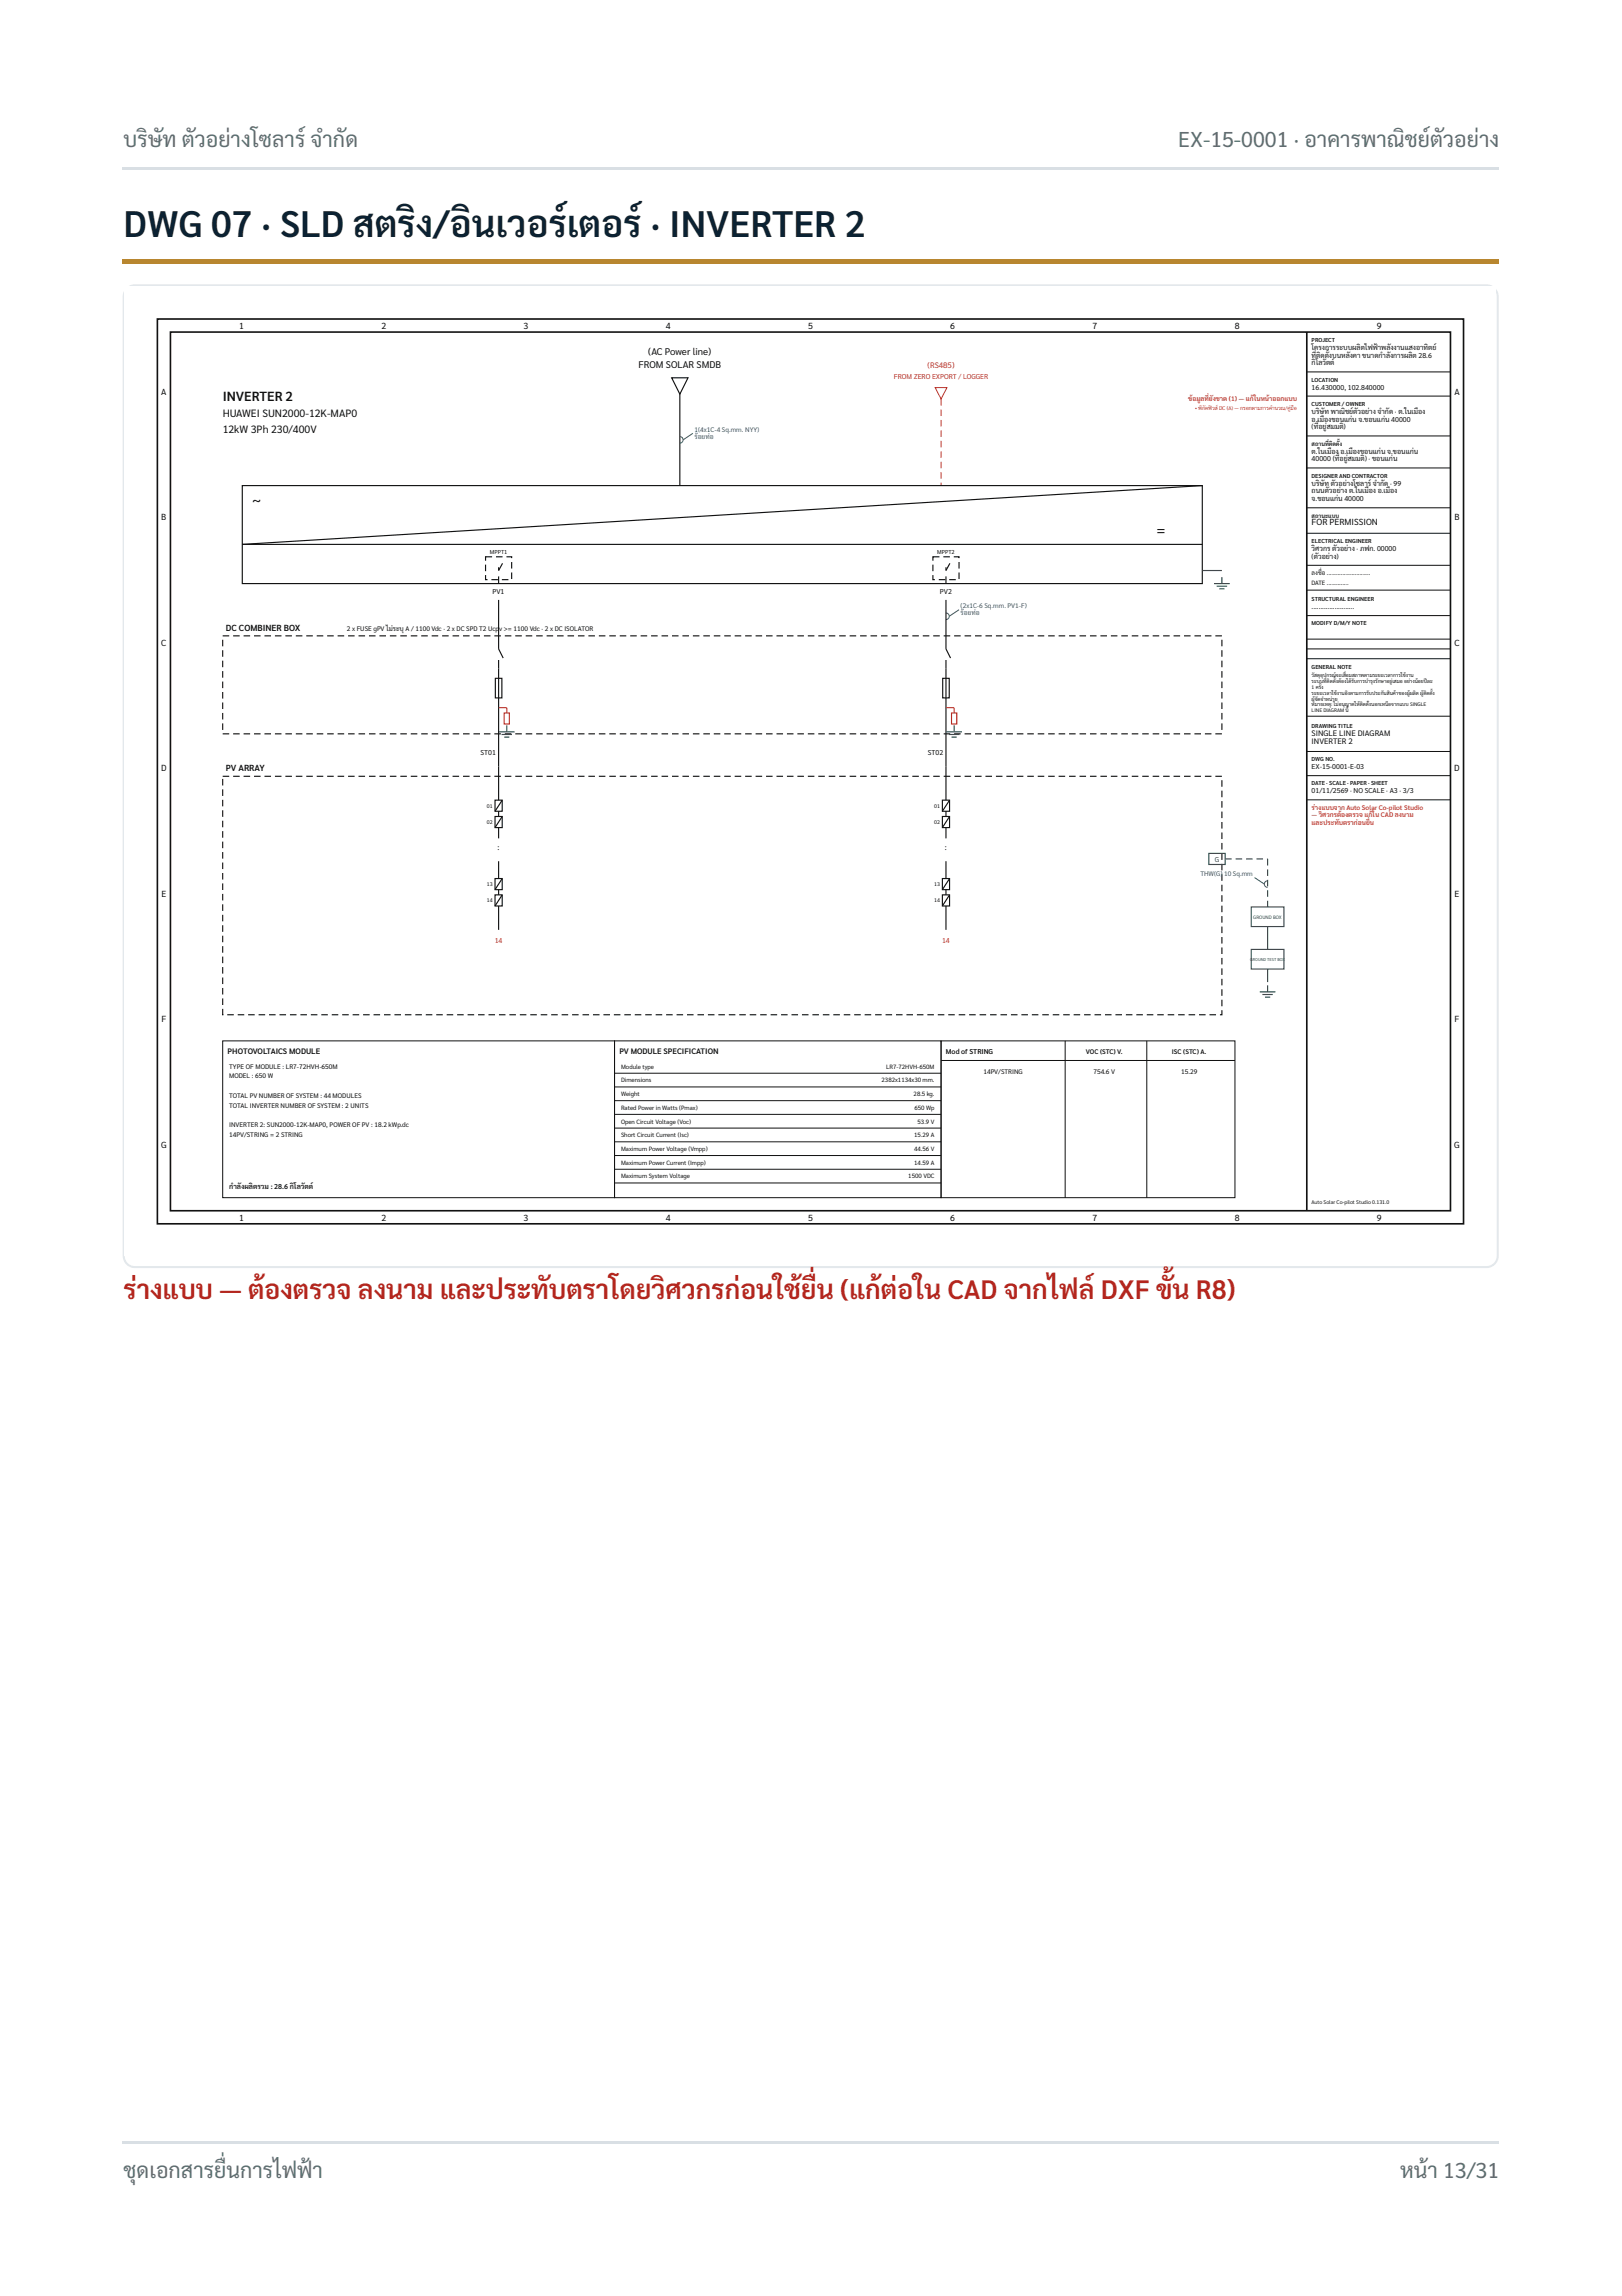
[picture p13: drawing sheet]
<svg xmlns="http://www.w3.org/2000/svg" width="210mm" height="297mm" viewBox="0 0 210 297" stroke-linecap="round" stroke-linejoin="round" font-family="sans-serif">
<defs><g id="words">
<g font-size="4.8" fill="#0b2233">
<text x="16" y="30.7">DWG 07 · SLD สตริ ง/อิ นเวอร์ เตอร์ · INVERTER 2</text>
<text x="53.9" y="30.7">ริ</text>
<text x="73.4" y="30.7">ร์</text>
</g>
<g font-size="3.4" fill="#b3261e">
<text x="16" y="168">ร่ างแบบ — ต้ องตรวจ ลงนาม และประทั บตราโดยวิ ศวกรก่ อนใช้ ยื่ น (แก้ ต่ อใน CAD จากไฟล์ DXF ขั้ น R8)</text>
<text x="17.7" y="168">ร่</text>
</g>
<g font-size="2.8" fill="#5a6b78">
<text x="16" y="19.1">บริ ษัริ ษัท ตั วอย่ างโซลาร์ จำ</text>
<text x="29.8" y="19.1">ย่</text>
<text x="43.1" y="19.1">กั ด</text>
<text x="152.5" y="19.1">EX-15-0001 · อาคารพาณิ ชย์ ตั วอย่ าง</text>
<text x="191.4" y="19.1">ย่</text>
<text x="16" y="281.8">ชุ ดเอกสารยื่ นการไฟฟ้ า</text>
<text x="181.2" y="281.8">หน้ า 13/31</text>
<text x="184.7" y="281.8">น้</text>
</g>
<g font-size="1.9" fill="#111">
<text x="32.6" y="65.3">~</text>
<text x="149.7" y="69.2">=</text>
</g>
<text font-size="1.7" fill="#111" x="28.8" y="51.8">INVERTER 2</text>
<g font-size="1.4" fill="#111">
<text x="28.8" y="53.9">HUAWEI SUN2000-12K-MAP0</text>
<text x="28.8" y="56.1">12kW 3Ph 230/400V</text>
</g>
<g font-size="1.3" fill="#111">
<text x="82.6" y="47.6">FROM SOLAR SMDB</text>
<text x="83.9" y="45.9">(AC Power line)</text>
</g>
<g font-size="1.1" fill="#111">
<text x="30.9" y="42.5">1</text>
<text x="49.3" y="42.5">2</text>
<text x="67.8" y="42.5">3</text>
<text x="86.2" y="42.5">4</text>
<text x="104.6" y="42.5">5</text>
<text x="123" y="42.5">6</text>
<text x="141.4" y="42.5">7</text>
<text x="159.8" y="42.5">8</text>
<text x="178.2" y="42.5">9</text>
<text x="20.9" y="51.1">A</text>
<text x="188.2" y="51.1">A</text>
<text x="20.9" y="67.3">B</text>
<text x="169.7" y="68">FOR PERMISSION</text>
<text x="188.2" y="67.3">B</text>
<text x="20.9" y="83.6">C</text>
<text x="29.2" y="81.6">DC COMBINER BOX</text>
<text x="188.2" y="83.6">C</text>
<text x="20.9" y="99.8">D</text>
<text x="29.2" y="99.8">PV ARRAY</text>
<text x="188.2" y="99.8">D</text>
<text x="20.9" y="116">E</text>
<text x="188.2" y="116">E</text>
<text x="20.9" y="132.3">F</text>
<text x="188.2" y="132.3">F</text>
<text x="20.8" y="148.5">G</text>
<text x="188.2" y="148.5">G</text>
<text x="30.9" y="157.9">1</text>
<text x="49.3" y="157.9">2</text>
<text x="67.8" y="157.9">3</text>
<text x="86.2" y="157.9">4</text>
<text x="104.6" y="157.9">5</text>
<text x="123" y="157.9">6</text>
<text x="141.4" y="157.9">7</text>
<text x="159.8" y="157.9">8</text>
<text x="178.2" y="157.9">9</text>
</g>
<text font-size="1" fill="#c0392b" x="120" y="47.6">(RS485)</text>
<g font-size="1" fill="#111">
<text x="169.7" y="95.2">SINGLE LINE DIAGRAM</text>
<text x="169.7" y="96.3">INVERTER 2</text>
<text x="64.4" y="109.9">:</text>
<text x="122.3" y="109.9">:</text>
<text x="29.4" y="136.3">PHOTOVOLTAICS MODULE</text>
<text x="80.2" y="136.3">PV MODULE SPECIFICATION</text>
</g>
<g font-size=".9" fill="#111">
<text x="169.7" y="45.2">โครงการระบบผลิ ตไฟฟ้ าพลั งงานแสงอาทิ ตย์</text>
<text x="169.7" y="46.3">ที่ ติ ดตั้ งบนหลั งคา ขนาดกำ</text>
<text x="169.7" y="47.3">กิ โลวั ตต์</text>
<text x="179.4" y="46.3">ลั งการผลิ ต 28.6</text>
<text x="169.7" y="50.4">16.430000, 102.840000</text>
<text x="169.7" y="53.5">บริ ษั ท พาณิ ชย์ ตั วอย่ าง จำ</text>
<text x="177.2" y="53.5">ย่</text>
<text x="179.2" y="53.5">กั ด · ต.ในเมื อง</text>
<text x="169.7" y="54.5">อ.เมื องขอนแก่ น จ.ขอนแก่ น 40000</text>
<text x="169.7" y="55.5">(ที่ อยู่ สมมติ )</text>
<text x="169.7" y="58.7">ต.ในเมื อง อ.เมื องขอนแก่ น จ.ขอนแก่ น</text>
<text x="169.7" y="59.7">40000 (ที่ อยู่ สมมติ ) · ขอนแก่ น</text>
<text x="171.7" y="55.5">ยู่</text>
<text x="174.4" y="59.7">ยู่</text>
<text x="169.7" y="62.8">บริ ษั ท ตั วอย่ างโซลาร์ จำ</text>
<text x="169.7" y="63.8">ถนนตั วอย่ าง ต.ในเมื อง อ.เมื อง</text>
<text x="169.7" y="64.8">จ.ขอนแก่ น 40000</text>
<text x="173.5" y="63.8">ย่</text>
<text x="174.3" y="62.8">ย่</text>
<text x="178.6" y="62.8">กั ด · 99</text>
<text x="169.7" y="71.3">วิ ศวกร ตั วอย่ าง · ภฟก. 00000</text>
<text x="174.5" y="71.3">ย่</text>
<text x="63.7" y="76.8">PV1</text>
<text x="121.6" y="76.8">PV2</text>
<text x="169.7" y="72.3">(ตั วอย่ าง)</text>
<text x="172.1" y="72.3">ย่</text>
<text x="44.9" y="81.6">2 x FUSE gPV ไม่ ระบุ A / 1100 Vdc · 2 x DC SPD T2 Ucp</text>
<text x="50.8" y="81.6">ม่</text>
<text x="64.6" y="81.6">v &gt;= 1100 Vdc · 2 x DC ISOLATOR</text>
<text x="169.7" y="78.8">........................</text>
<text x="62.2" y="97.7">ST01</text>
<text x="120.1" y="97.7">ST02</text>
<text x="169.7" y="99.5">EX-15-0001-E-03</text>
<text x="169.7" y="102.6">01/11/2569 · NO SCALE · A3 · 3/3</text>
<text x="122.4" y="136.3">Mod of STRING</text>
<text x="140.5" y="136.3">VOC (STC) V.</text>
<text x="151.6" y="136.3">ISC (STC) A.</text>
<text x="29.7" y="138.2">TYPE OF MODULE : LR7-72HVH-650M</text>
<text x="29.7" y="139.5">MODEL : 650 W</text>
<text x="29.7" y="142">TOTAL PV NUMBER OF SYSTEM : 44 MODULES</text>
<text x="29.7" y="143.3">TOTAL INVERTER NUMBER OF SYSTEM : 2 UNITS</text>
<text x="127.3" y="138.9">14PV/STRING</text>
<text x="141.5" y="138.9">754.6 V</text>
<text x="152.8" y="138.9">15.29</text>
<text x="29.7" y="145.8">INVERTER 2: SUN2000-12K-MAP0, POWER OF PV : 18.2 kWp.dc</text>
<text x="29.7" y="147.1">14PV/STRING = 2 STRING</text>
<text x="29.7" y="153.9">กำ</text>
<text x="30.7" y="153.9">ลั งผลิ ตรวม : 28.6 กิ โลวั ตต์</text>
</g>
<g font-size=".9" fill="#c0392b">
<text x="115.7" y="49.1">FROM ZERO EXPORT / LOGGER</text>
<text x="153.8" y="51.8">ข้ อมู ลที่ ยัที่ งขาด (1) — แก้ ในหน้ าออกแบบ</text>
<text x="156.9" y="51.8">ยั</text>
<text x="169.7" y="104.7">ร่ างแบบจาก Auto Solar Co-pilot Studio</text>
<text x="169.7" y="105.7">— วิ ศวกรต้ องตรวจ แก้ ใน CAD ลงนาม</text>
<text x="169.7" y="106.7">และประทั บตราก่ อนยื่ น</text>
<text x="170.2" y="104.7">ร่</text>
<text x="64" y="122">14</text>
<text x="121.9" y="122">14</text>
</g>
<g font-size=".9" fill="#1f4e8c">
<text x="89.9" y="55.9">1(4x1C-4 Sq.mm. NYY)</text>
<text x="89.9" y="56.7">ร้ อยท่ อ</text>
<text x="90.3" y="56.7">ร้</text>
<text x="124.3" y="78.7">(2x1C-6 Sq.mm. PV1-F)</text>
<text x="124.3" y="79.5">ร้ อยท่ อ</text>
<text x="124.7" y="79.5">ร้</text>
<text x="155.3" y="113.3">THW(G) 10 Sq.mm</text>
</g>
<text font-size=".9" fill="#1e7b34" x="157.2" y="111.5">G</text>
<g font-size=".8" fill="#111">
<text x="169.7" y="74.4">ลงชื่ อ ............................</text>
<text x="169.7" y="75.7">DATE ..............</text>
<text x="80.4" y="138.2">Module type</text>
<text x="80.4" y="140">Dimensions</text>
<text x="80.4" y="141.8">Weight</text>
<text x="80.4" y="143.6">Rated Power in Watts (Pmax)</text>
<text x="114.1" y="140">2382x1134x30 mm.</text>
<text x="114.7" y="138.2">LR7-72HVH-650M</text>
<text x="118.2" y="141.8">28.5 kg.</text>
<text x="118.3" y="143.6">650 Wp</text>
<text x="80.4" y="145.3">Open Circuit Voltage (Voc)</text>
<text x="80.4" y="147.1">Short Circuit Current (Isc)</text>
<text x="80.4" y="148.9">Maximum Power Voltage (Vmpp)</text>
<text x="118.3" y="148.9">44.56 V</text>
<text x="118.3" y="147.1">15.29 A</text>
<text x="118.7" y="145.3">53.9 V</text>
<text x="80.4" y="150.7">Maximum Power Current (Impp)</text>
<text x="80.4" y="152.4">Maximum System Voltage</text>
<text x="117.5" y="152.4">1500 VDC</text>
<text x="118.3" y="150.7">14.59 A</text>
</g>
<g font-size=".7" fill="#111">
<text x="169.7" y="44.2">PROJECT</text>
<text x="169.7" y="49.4">LOCATION</text>
<text x="169.7" y="52.5">CUSTOMER / OWNER</text>
<text x="169.7" y="57.7">สถานที่ ติที่ ติดตั้ ง</text>
<text x="169.7" y="61.8">DESIGNER AND CONTRACTOR</text>
<text x="63.4" y="71.6">MPPT1</text>
<text x="121.3" y="71.6">MPPT2</text>
<text x="169.7" y="67">สถานะแบบ</text>
<text x="169.7" y="70.3">ELECTRICAL ENGINEER</text>
<text x="169.7" y="77.8">STRUCTURAL ENGINEER</text>
<text x="169.7" y="80.9">MODIFY D/M/Y NOTE</text>
<text x="169.7" y="86.5">GENERAL NOTE</text>
<text x="169.7" y="87.6">วั สดุ อุ ปกรณ์ จะเสื่ อมสภาพตามระยะเวลาการใช้ งาน</text>
<text x="169.7" y="88.3">ระบบที่ ติ ดตั้ งต้ องได้ รั บการบำ</text>
<text x="169.7" y="89.1">1 ครั้ ง</text>
<text x="169.7" y="89.9">ระยะเวลาใช้ งานอิ งตามการรั บประกั นสิ นค้ าของผู้ ผลิ ต ผู้ ติ ดตั้ ง</text>
<text x="177.4" y="88.3">รุ งรั กษาอยู่ เยู่ สมอ อย่ างน้ อยปี ละ</text>
<text x="182.5" y="88.3">ย่</text>
<text x="169.7" y="90.6">ผู้ จั ดจำ</text>
<text x="169.7" y="91.4">หมายเหตุ : ไม่ อนุ ญาตให้ ติ ดตั้ งนอกเหนื อจากแบบ SINGLE</text>
<text x="169.7" y="92.1">LINE DIAGRAM นี้</text>
<text x="169.7" y="94.2">DRAWING TITLE</text>
<text x="171.6" y="90.6">หน่ าย</text>
<text x="172.4" y="90.6">น่</text>
<text x="173.2" y="91.4">ม่</text>
<text x="169.7" y="98.5">DWG NO.</text>
<text x="169.7" y="101.6">DATE · SCALE · PAPER · SHEET</text>
<text x="63" y="104.5">01</text>
<text x="63" y="106.6">02</text>
<text x="120.9" y="104.5">01</text>
<text x="120.9" y="106.6">02</text>
<text x="63" y="114.6">13</text>
<text x="63" y="116.7">14</text>
<text x="120.9" y="114.6">13</text>
<text x="120.9" y="116.7">14</text>
<text x="169.7" y="155.8">Auto Solar Co-pilot Studio 0.131.0</text>
</g>
<g font-size=".7" fill="#c0392b">
<text x="154.6" y="53.1">• พิ กั ดฟิ วส์ DC (A) — กรอกตามการคำ</text>
<text x="165" y="53.1">นวณ/คู่ มื อ</text>
</g>
<text font-size=".6" fill="#1e7b34" x="162.2" y="118.8">GROUND BOX</text>
<text font-size=".5" fill="#1e7b34" x="161.8" y="124.3">GROUND TEST BOX</text>
</g></defs>
<path d="M15.9 21.8h178" fill="none" stroke="#d9dfe4" stroke-width=".26"/>
<path d="M15.9 33.6h178v.5h-178z" fill="#b8862f"/>
<path d="M16.4 37.3a1.45 1.45 0 0 1 1.1-.4h174.9a1.45 1.45 0 0 1 1.4 1.5v124.1a1.46 1.46 0 0 1-1.4 1.4h-174.9a1.46 1.46 0 0 1-1.5-1.4v-124.1a1.45 1.45 0 0 1 .4-1.1z" fill="none" stroke="#e3e8ec" stroke-width=".26"/>
<path d="M16.1 37h177.5v125.5h-177.5z" fill="#fff"/>
<path d="M20.4 41.3h169v117h-169zM22.1 43h165.6v113.6h-165.6zM169.1 43v113.6" fill="none" stroke="#111" stroke-width=".21"/>
<path d="M86.9 48.9h2.1l-1 2.1zM88 51v11.8" fill="none" stroke="#111" stroke-width=".15"/>
<path d="M88 56.5a.42 .42 0 0 1 .4 .4 .42 .42 0 0 1-.4 .4M89.7 56.1l-1.3 .8" fill="none" stroke="#1f4e8c" stroke-width=".13"/>
<path d="M121 50.1h1.5l-.7 1.5z" fill="none" stroke="#c0392b" stroke-width=".13"/>
<path d="M121.7 51.6h.1v.9h-.1zM121.7 53h.1v.8h-.1zM121.7 54.3h.1v.9h-.1zM121.7 55.7h.1v.8h-.1zM121.7 57h.1v.9h-.1zM121.7 58.4h.1v.8h-.1zM121.7 59.7h.1v.9h-.1zM121.7 61.1h.1v.8h-.1zM121.7 62.4h.1v.4h-.1z" fill="#c0392b"/>
<path d="M31.4 62.8h124.2v12.7h-124.2zM155.6 62.8l-124.2 7.6h124.2" fill="none" stroke="#111" stroke-width=".15"/>
<path d="M155.6 73.8h2.5M157.1 75.5h2M157.4 75.8h1.4M157.8 76.2h.7M158.1 74.6v.9" fill="none" stroke="#1e7b34" stroke-width=".15"/>
<g fill="#111">
<path d="M64.2 72h.8v.1h-.8zM65.5 72h.8v.2h-.2v-.2h.1v.1h-.7zM66.1 72.7h.2v.8h-.2zM66.1 74.1h.2v.8h-.2zM64.9 74.9h.9v.2h-.9zM63.6 74.9h.8v.2h-.8zM62.8 74.4h.1v.6h-.1v-.1h.3v.2h-.3zM62.8 73h.1v.9h-.1zM62.8 72h.9v.1h-.9v-.1h.1v.5h-.1z"/>
<path d="M122.1 72h.8v.1h-.8zM123.4 72h.8v.2h-.2v-.2h.1v.1h-.7zM124 72.7h.2v.8h-.2zM124 74.1h.2v.8h-.2zM122.8 74.9h.9v.2h-.9zM121.5 74.9h.8v.2h-.8zM120.6 74.4h.2v.6h-.1v-.1h.3v.2h-.4zM120.6 73h.2v.9h-.2zM120.6 72h1v.1h-.9v-.1h.1v.5h-.2z"/>
</g>
<path d="M64.5 74.6v.9M65 72.9l-.5 .9v-.4M122.4 74.6v.9M122.9 72.9l-.5 .9v-.4" fill="none" stroke="#111" stroke-width=".15"/>
<path d="M30.2 82.2h.8v.1h-.8zM31.5 82.2h.9v.1h-.9zM32.9 82.2h.8v.1h-.8zM34.2 82.2h.9v.1h-.9zM35.6 82.2h.8v.1h-.8zM36.9 82.2h.9v.1h-.9zM38.3 82.2h.8v.1h-.8zM39.6 82.2h.9v.1h-.9zM41 82.2h.8v.1h-.8zM42.3 82.2h.9v.1h-.9zM43.7 82.2h.8v.1h-.8zM45 82.2h.9v.1h-.9zM46.4 82.2h.8v.1h-.8zM47.7 82.2h.9v.1h-.9zM49.1 82.2h.8v.1h-.8zM50.5 82.2h.8v.1h-.8zM51.8 82.2h.8v.1h-.8zM53.2 82.2h.8v.1h-.8zM54.5 82.2h.9v.1h-.9zM55.9 82.2h.8v.1h-.8zM57.2 82.2h.9v.1h-.9zM58.6 82.2h.8v.1h-.8zM59.9 82.2h.9v.1h-.9zM61.3 82.2h.8v.1h-.8zM62.6 82.2h.9v.1h-.9zM64 82.2h.8v.1h-.8zM65.3 82.2h.9v.1h-.9zM66.7 82.2h.8v.1h-.8zM68 82.2h.9v.1h-.9zM69.4 82.2h.8v.1h-.8zM70.7 82.2h.9v.1h-.9zM72.1 82.2h.8v.1h-.8zM73.4 82.2h.9v.1h-.9zM74.8 82.2h.8v.1h-.8zM76.1 82.2h.9v.1h-.9zM77.5 82.2h.8v.1h-.8zM78.8 82.2h.9v.1h-.9zM80.2 82.2h.8v.1h-.8zM81.5 82.2h.9v.1h-.9zM82.9 82.2h.8v.1h-.8zM84.3 82.2h.8v.1h-.8zM85.6 82.2h.9v.1h-.9zM87 82.2h.8v.1h-.8zM88.3 82.2h.9v.1h-.9zM89.7 82.2h.8v.1h-.8zM91 82.2h.9v.1h-.9zM92.4 82.2h.8v.1h-.8zM93.7 82.2h.9v.1h-.9zM95.1 82.2h.8v.1h-.8zM96.4 82.2h.9v.1h-.9zM97.8 82.2h.8v.1h-.8zM99.1 82.2h.9v.1h-.9zM100.5 82.2h.8v.1h-.8zM101.8 82.2h.9v.1h-.9zM103.2 82.2h.8v.1h-.8zM104.5 82.2h.9v.1h-.9zM105.9 82.2h.8v.1h-.8zM107.2 82.2h.9v.1h-.9zM108.6 82.2h.8v.1h-.8zM109.9 82.2h.9v.1h-.9zM111.3 82.2h.8v.1h-.8zM112.6 82.2h.9v.1h-.9zM114 82.2h.8v.1h-.8zM115.4 82.2h.8v.1h-.8zM116.7 82.2h.9v.1h-.9zM118.1 82.2h.8v.1h-.8zM119.4 82.2h.9v.1h-.9zM120.8 82.2h.8v.1h-.8zM122.1 82.2h.9v.1h-.9zM123.5 82.2h.8v.1h-.8zM124.8 82.2h.9v.1h-.9zM126.2 82.2h.8v.1h-.8zM127.5 82.2h.9v.1h-.9zM128.9 82.2h.8v.1h-.8zM130.2 82.2h.9v.1h-.9zM131.6 82.2h.8v.1h-.8zM132.9 82.2h.9v.1h-.9zM134.3 82.2h.8v.1h-.8zM135.6 82.2h.9v.1h-.9zM137 82.2h.8v.1h-.8zM138.3 82.2h.9v.1h-.9zM139.7 82.2h.8v.1h-.8zM141 82.2h.9v.1h-.9zM142.4 82.2h.8v.1h-.8zM143.7 82.2h.9v.1h-.9zM145.1 82.2h.8v.1h-.8zM146.5 82.2h.8v.1h-.8zM147.8 82.2h.8v.1h-.8zM149.2 82.2h.8v.1h-.8zM150.5 82.2h.9v.1h-.9zM151.9 82.2h.8v.1h-.8zM153.2 82.2h.9v.1h-.9zM154.6 82.2h.8v.1h-.8zM155.9 82.2h.9v.1h-.9zM157.3 82.2h.8v.1h-.8zM158 82.8h.2v.8h-.2zM158 84.1h.2v.9h-.2zM158 85.5h.2v.8h-.2zM158 86.8h.2v.9h-.2zM158 88.2h.2v.8h-.2zM158 89.5h.2v.9h-.2zM158 90.9h.2v.8h-.2zM158 92.2h.2v.9h-.2zM158 93.6h.2v.8h-.2zM157.3 94.9h.8v.1h-.8zM155.9 94.9h.9v.1h-.9zM154.6 94.9h.8v.1h-.8zM153.2 94.9h.9v.1h-.9zM151.9 94.9h.8v.1h-.8zM150.5 94.9h.9v.1h-.9zM149.2 94.9h.8v.1h-.8zM147.8 94.9h.8v.1h-.8zM146.5 94.9h.8v.1h-.8zM145.1 94.9h.8v.1h-.8zM143.7 94.9h.9v.1h-.9zM142.4 94.9h.8v.1h-.8zM141 94.9h.9v.1h-.9zM139.7 94.9h.8v.1h-.8zM138.3 94.9h.9v.1h-.9zM137 94.9h.8v.1h-.8zM135.6 94.9h.9v.1h-.9zM134.3 94.9h.8v.1h-.8zM132.9 94.9h.9v.1h-.9zM131.6 94.9h.8v.1h-.8zM130.2 94.9h.9v.1h-.9zM128.9 94.9h.8v.1h-.8zM127.5 94.9h.9v.1h-.9zM126.2 94.9h.8v.1h-.8zM124.8 94.9h.9v.1h-.9zM123.5 94.9h.8v.1h-.8zM122.1 94.9h.9v.1h-.9zM120.8 94.9h.8v.1h-.8zM119.4 94.9h.9v.1h-.9zM118.1 94.9h.8v.1h-.8zM116.7 94.9h.9v.1h-.9zM115.4 94.9h.8v.1h-.8zM114 94.9h.8v.1h-.8zM112.6 94.9h.9v.1h-.9zM111.3 94.9h.8v.1h-.8zM109.9 94.9h.9v.1h-.9zM108.6 94.9h.8v.1h-.8zM107.2 94.9h.9v.1h-.9zM105.9 94.9h.8v.1h-.8zM104.5 94.9h.9v.1h-.9zM103.2 94.9h.8v.1h-.8zM101.8 94.9h.9v.1h-.9zM100.5 94.9h.8v.1h-.8zM99.1 94.9h.9v.1h-.9zM97.8 94.9h.8v.1h-.8zM96.4 94.9h.9v.1h-.9zM95.1 94.9h.8v.1h-.8zM93.7 94.9h.9v.1h-.9zM92.4 94.9h.8v.1h-.8zM91 94.9h.9v.1h-.9zM89.7 94.9h.8v.1h-.8zM88.3 94.9h.9v.1h-.9zM87 94.9h.8v.1h-.8zM85.6 94.9h.9v.1h-.9zM84.3 94.9h.8v.1h-.8zM82.9 94.9h.8v.1h-.8zM81.5 94.9h.9v.1h-.9zM80.2 94.9h.8v.1h-.8zM78.8 94.9h.9v.1h-.9zM77.5 94.9h.8v.1h-.8zM76.1 94.9h.9v.1h-.9zM74.8 94.9h.8v.1h-.8zM73.4 94.9h.9v.1h-.9zM72.1 94.9h.8v.1h-.8zM70.7 94.9h.9v.1h-.9zM69.4 94.9h.8v.1h-.8zM68 94.9h.9v.1h-.9zM66.7 94.9h.8v.1h-.8zM65.3 94.9h.9v.1h-.9zM64 94.9h.8v.1h-.8zM62.6 94.9h.9v.1h-.9zM61.3 94.9h.8v.1h-.8zM59.9 94.9h.9v.1h-.9zM58.6 94.9h.8v.1h-.8zM57.2 94.9h.9v.1h-.9zM55.9 94.9h.8v.1h-.8zM54.5 94.9h.9v.1h-.9zM53.2 94.9h.8v.1h-.8zM51.8 94.9h.8v.1h-.8zM50.5 94.9h.8v.1h-.8zM49.1 94.9h.8v.1h-.8zM47.7 94.9h.9v.1h-.9zM46.4 94.9h.8v.1h-.8zM45 94.9h.9v.1h-.9zM43.7 94.9h.8v.1h-.8zM42.3 94.9h.9v.1h-.9zM41 94.9h.8v.1h-.8zM39.6 94.9h.9v.1h-.9zM38.3 94.9h.8v.1h-.8zM36.9 94.9h.9v.1h-.9zM35.6 94.9h.8v.1h-.8zM34.2 94.9h.9v.1h-.9zM32.9 94.9h.8v.1h-.8zM31.5 94.9h.9v.1h-.9zM30.2 94.9h.8v.1h-.8zM28.8 94.9h.9v.1h-.9zM28.7 93.6h.2v.8h-.2zM28.7 92.2h.2v.9h-.2zM28.7 90.9h.2v.8h-.2zM28.7 89.5h.2v.9h-.2zM28.7 88.2h.2v.8h-.2zM28.7 86.8h.2v.9h-.2zM28.7 85.5h.2v.8h-.2zM28.7 84.1h.2v.9h-.2zM28.7 82.8h.2v.8h-.2zM28.8 82.2h.9v.1h-.9z" fill="#111"/>
<path d="M122.4 79.3a.42 .42 0 0 1 .4 .4 .42 .42 0 0 1-.4 .4M124.1 78.9l-1.3 .8" fill="none" stroke="#1f4e8c" stroke-width=".13"/>
<path d="M64.5 77.6v6.3l.6 1.2M122.4 77.6v6.3l.6 1.2M64.1 87.7h.8v2.6h-.8zM64.5 85.4v13.8M122 87.7h.8v2.6h-.8zM122.4 85.4v13.8" fill="none" stroke="#111" stroke-width=".15"/>
<path d="M64.5 91.5h1.1v.7M65.2 92.2h.7v1.5h-.7zM122.4 91.5h1.1v.7M123.1 92.2h.7v1.5h-.7z" fill="none" stroke="#c0392b" stroke-width=".15"/>
<path d="M64.6 94.7h2M64.9 95h1.4M65.2 95.4h.7M65.6 93.8v.9M122.5 94.7h2M122.8 95h1.3M123.1 95.4h.7M123.5 93.8v.9" fill="none" stroke="#1e7b34" stroke-width=".15"/>
<path d="M30.2 100.3h.8v.2h-.8zM31.5 100.3h.9v.2h-.9zM32.9 100.3h.8v.2h-.8zM34.2 100.3h.9v.2h-.9zM35.6 100.3h.8v.2h-.8zM36.9 100.3h.9v.2h-.9zM38.3 100.3h.8v.2h-.8zM39.6 100.3h.9v.2h-.9zM41 100.3h.8v.2h-.8zM42.3 100.3h.9v.2h-.9zM43.7 100.3h.8v.2h-.8zM45 100.3h.9v.2h-.9zM46.4 100.3h.8v.2h-.8zM47.7 100.3h.9v.2h-.9zM49.1 100.3h.8v.2h-.8zM50.5 100.3h.8v.2h-.8zM51.8 100.3h.8v.2h-.8zM53.2 100.3h.8v.2h-.8zM54.5 100.3h.9v.2h-.9zM55.9 100.3h.8v.2h-.8zM57.2 100.3h.9v.2h-.9zM58.6 100.3h.8v.2h-.8zM59.9 100.3h.9v.2h-.9zM61.3 100.3h.8v.2h-.8zM62.6 100.3h.9v.2h-.9zM64 100.3h.8v.2h-.8zM65.3 100.3h.9v.2h-.9zM66.7 100.3h.8v.2h-.8zM68 100.3h.9v.2h-.9zM69.4 100.3h.8v.2h-.8zM70.7 100.3h.9v.2h-.9zM72.1 100.3h.8v.2h-.8zM73.4 100.3h.9v.2h-.9zM74.8 100.3h.8v.2h-.8zM76.1 100.3h.9v.2h-.9zM77.5 100.3h.8v.2h-.8zM78.8 100.3h.9v.2h-.9zM80.2 100.3h.8v.2h-.8zM81.5 100.3h.9v.2h-.9zM82.9 100.3h.8v.2h-.8zM84.3 100.3h.8v.2h-.8zM85.6 100.3h.9v.2h-.9zM87 100.3h.8v.2h-.8zM88.3 100.3h.9v.2h-.9zM89.7 100.3h.8v.2h-.8zM91 100.3h.9v.2h-.9zM92.4 100.3h.8v.2h-.8zM93.7 100.3h.9v.2h-.9zM95.1 100.3h.8v.2h-.8zM96.4 100.3h.9v.2h-.9zM97.8 100.3h.8v.2h-.8zM99.1 100.3h.9v.2h-.9zM100.5 100.3h.8v.2h-.8zM101.8 100.3h.9v.2h-.9zM103.2 100.3h.8v.2h-.8zM104.5 100.3h.9v.2h-.9zM105.9 100.3h.8v.2h-.8zM107.2 100.3h.9v.2h-.9zM108.6 100.3h.8v.2h-.8zM109.9 100.3h.9v.2h-.9zM111.3 100.3h.8v.2h-.8zM112.6 100.3h.9v.2h-.9zM114 100.3h.8v.2h-.8zM115.4 100.3h.8v.2h-.8zM116.7 100.3h.9v.2h-.9zM118.1 100.3h.8v.2h-.8zM119.4 100.3h.9v.2h-.9zM120.8 100.3h.8v.2h-.8zM122.1 100.3h.9v.2h-.9zM123.5 100.3h.8v.2h-.8zM124.8 100.3h.9v.2h-.9zM126.2 100.3h.8v.2h-.8zM127.5 100.3h.9v.2h-.9zM128.9 100.3h.8v.2h-.8zM130.2 100.3h.9v.2h-.9zM131.6 100.3h.8v.2h-.8zM132.9 100.3h.9v.2h-.9zM134.3 100.3h.8v.2h-.8zM135.6 100.3h.9v.2h-.9zM137 100.3h.8v.2h-.8zM138.3 100.3h.9v.2h-.9zM139.7 100.3h.8v.2h-.8zM141 100.3h.9v.2h-.9zM142.4 100.3h.8v.2h-.8zM143.7 100.3h.9v.2h-.9zM145.1 100.3h.8v.2h-.8zM146.5 100.3h.8v.2h-.8zM147.8 100.3h.8v.2h-.8zM149.2 100.3h.8v.2h-.8zM150.5 100.3h.9v.2h-.9zM151.9 100.3h.8v.2h-.8zM153.2 100.3h.9v.2h-.9zM154.6 100.3h.8v.2h-.8zM155.9 100.3h.9v.2h-.9zM157.3 100.3h.8v.2h-.8zM158 100.9h.2v.9h-.2zM158 102.3h.2v.8h-.2zM158 103.6h.2v.9h-.2zM158 105h.2v.8h-.2zM158 106.3h.2v.9h-.2zM158 107.7h.2v.8h-.2zM158 109h.2v.9h-.2zM158 110.4h.2v.8h-.2zM158 111.7h.2v.9h-.2zM158 113.1h.2v.8h-.2zM158 114.5h.2v.8h-.2zM158 115.8h.2v.8h-.2zM158 117.2h.2v.8h-.2zM158 118.5h.2v.9h-.2zM158 119.9h.2v.8h-.2zM158 121.2h.2v.9h-.2zM158 122.6h.2v.8h-.2zM158 123.9h.2v.9h-.2zM158 125.3h.2v.8h-.2zM158 126.6h.2v.9h-.2zM158 128h.2v.8h-.2zM158 129.3h.2v.9h-.2zM158 130.7h.2v.6h-.3v-.1h.2v.1h-.1zM156.5 131.2h.9v.1h-.9zM155.2 131.2h.8v.1h-.8zM153.8 131.2h.8v.1h-.8zM152.5 131.2h.8v.1h-.8zM151.1 131.2h.8v.1h-.8zM149.7 131.2h.9v.1h-.9zM148.4 131.2h.8v.1h-.8zM147 131.2h.9v.1h-.9zM145.7 131.2h.8v.1h-.8zM144.3 131.2h.9v.1h-.9zM143 131.2h.8v.1h-.8zM141.6 131.2h.9v.1h-.9zM140.3 131.2h.8v.1h-.8zM138.9 131.2h.9v.1h-.9zM137.6 131.2h.8v.1h-.8zM136.2 131.2h.9v.1h-.9zM134.9 131.2h.8v.1h-.8zM133.5 131.2h.9v.1h-.9zM132.2 131.2h.8v.1h-.8zM130.8 131.2h.9v.1h-.9zM129.5 131.2h.8v.1h-.8zM128.1 131.2h.9v.1h-.9zM126.8 131.2h.8v.1h-.8zM125.4 131.2h.9v.1h-.9zM124.1 131.2h.8v.1h-.8zM122.7 131.2h.9v.1h-.9zM121.4 131.2h.8v.1h-.8zM120 131.2h.8v.1h-.8zM118.6 131.2h.9v.1h-.9zM117.3 131.2h.8v.1h-.8zM115.9 131.2h.9v.1h-.9zM114.6 131.2h.8v.1h-.8zM113.2 131.2h.9v.1h-.9zM111.9 131.2h.8v.1h-.8zM110.5 131.2h.9v.1h-.9zM109.2 131.2h.8v.1h-.8zM107.8 131.2h.9v.1h-.9zM106.5 131.2h.8v.1h-.8zM105.1 131.2h.9v.1h-.9zM103.8 131.2h.8v.1h-.8zM102.4 131.2h.9v.1h-.9zM101.1 131.2h.8v.1h-.8zM99.7 131.2h.9v.1h-.9zM98.4 131.2h.8v.1h-.8zM97 131.2h.9v.1h-.9zM95.7 131.2h.8v.1h-.8zM94.3 131.2h.9v.1h-.9zM93 131.2h.8v.1h-.8zM91.6 131.2h.9v.1h-.9zM90.3 131.2h.8v.1h-.8zM88.9 131.2h.8v.1h-.8zM87.5 131.2h.9v.1h-.9zM86.2 131.2h.8v.1h-.8zM84.8 131.2h.9v.1h-.9zM83.5 131.2h.8v.1h-.8zM82.1 131.2h.9v.1h-.9zM80.8 131.2h.8v.1h-.8zM79.4 131.2h.9v.1h-.9zM78.1 131.2h.8v.1h-.8zM76.7 131.2h.9v.1h-.9zM75.4 131.2h.8v.1h-.8zM74 131.2h.9v.1h-.9zM72.7 131.2h.8v.1h-.8zM71.3 131.2h.9v.1h-.9zM70 131.2h.8v.1h-.8zM68.6 131.2h.9v.1h-.9zM67.3 131.2h.8v.1h-.8zM65.9 131.2h.9v.1h-.9zM64.6 131.2h.8v.1h-.8zM63.2 131.2h.9v.1h-.9zM61.9 131.2h.8v.1h-.8zM60.5 131.2h.9v.1h-.9zM59.2 131.2h.8v.1h-.8zM57.8 131.2h.8v.1h-.8zM56.5 131.2h.8v.1h-.8zM55.1 131.2h.8v.1h-.8zM53.7 131.2h.9v.1h-.9zM52.4 131.2h.8v.1h-.8zM51 131.2h.9v.1h-.9zM49.7 131.2h.8v.1h-.8zM48.3 131.2h.9v.1h-.9zM47 131.2h.8v.1h-.8zM45.6 131.2h.9v.1h-.9zM44.3 131.2h.8v.1h-.8zM42.9 131.2h.9v.1h-.9zM41.6 131.2h.8v.1h-.8zM40.2 131.2h.9v.1h-.9zM38.9 131.2h.8v.1h-.8zM37.5 131.2h.9v.1h-.9zM36.2 131.2h.8v.1h-.8zM34.8 131.2h.9v.1h-.9zM33.5 131.2h.8v.1h-.8zM32.1 131.2h.9v.1h-.9zM30.8 131.2h.8v.1h-.8zM29.4 131.2h.9v.1h-.9zM28.7 130.5h.2v.8h-.1l.1-.1v.1h-.2zM28.7 129.2h.2v.8h-.2zM28.7 127.8h.2v.8h-.2zM28.7 126.5h.2v.8h-.2zM28.7 125.1h.2v.8h-.2zM28.7 123.7h.2v.9h-.2zM28.7 122.4h.2v.8h-.2zM28.7 121h.2v.9h-.2zM28.7 119.7h.2v.8h-.2zM28.7 118.3h.2v.9h-.2zM28.7 117h.2v.8h-.2zM28.7 115.6h.2v.9h-.2zM28.7 114.3h.2v.8h-.2zM28.7 112.9h.2v.9h-.2zM28.7 111.6h.2v.8h-.2zM28.7 110.2h.2v.9h-.2zM28.7 108.9h.2v.8h-.2zM28.7 107.5h.2v.9h-.2zM28.7 106.2h.2v.8h-.2zM28.7 104.8h.2v.9h-.2zM28.7 103.5h.2v.8h-.2zM28.7 102.1h.2v.9h-.2zM28.7 100.8h.2v.8h-.2zM28.8 100.3h.9v.2h-.9z" fill="#111"/>
<g fill="none" stroke="#111" stroke-width=".15">
<path d="M64.5 99.2v4.3M122.4 99.2v4.3M64.1 103.5h.9v1.4h-.9zM64.1 105.6h.9v1.5h-.9zM64.1 113.6h.9v1.5h-.9zM64.1 115.8h.9v1.4h-.9zM64.5 104.9v.7M64.5 107.1v1.4M64.5 111.4v2.2M64.5 115.1v.7M64.5 117.2v3.1M65 103.5l-.9 1.4"/>
<path d="M65 105.6l-.9 1.5M65 113.6l-.9 1.5M65 115.8l-.9 1.4M121.9 103.5h1v1.4h-1zM121.9 105.6h1v1.5h-1zM121.9 113.6h1v1.5h-1zM121.9 115.8h1v1.4h-1zM122.4 104.9v.7M122.4 107.1v1.4M122.4 111.4v2.2M122.4 115.1v.7M122.4 117.2v3.1"/>
<path d="M122.9 103.5l-1 1.4M122.9 105.6l-1 1.5M122.9 113.6l-1 1.5M122.9 115.8l-1 1.4"/>
</g>
<path d="M156.4 110.4h2.1v1.4h-2.1z" fill="none" stroke="#1e7b34" stroke-width=".15"/>
<g fill="#1e7b34">
<path d="M158.5 111h.9v.2h-.9zM159.9 111h.8v.2h-.8zM161.2 111h.9v.2h-.9zM162.6 111h.8v.2h-.8zM163.9 111h.1v.2h-.1z"/>
<path d="M164 111.1h.1v.9h-.1zM164 112.5h.1v.8h-.1zM164 113.8h.1v.9h-.1zM164 115.2h.1v.8h-.1zM164 116.5h.1v.8h-.1z"/>
</g>
<path d="M162.3 113.5l1.3 .9M164 113.9a.42 .42 0 0 0-.4 .5 .42 .42 0 0 0 .4 .4" fill="none" stroke="#1f4e8c" stroke-width=".13"/>
<path d="M161.9 117.3h4.2v2.6h-4.2zM164 119.9v2.9M161.9 122.8h4.2v2.6h-4.2zM163 128.3h2M163.4 128.6h1.3M163.7 129h.7M164 125.4v1.6M164 127.5v.8" fill="none" stroke="#1e7b34" stroke-width=".15"/>
<g fill="none" stroke="#111" stroke-width=".13">
<path d="M169.1 48.1h18.6M169.1 51.2h18.6M169.1 56.4h18.6M169.1 60.5h18.6M169.1 65.7h18.6M169.1 69h18.6M169.1 73.1h18.6M169.1 76.3h18.6M169.1 79.6h18.6M169.1 82.7h18.6M169.1 83.9h18.6M169.1 85.2h18.6"/>
<path d="M169.1 92.6h18.6M169.1 97.2h18.6M169.1 100.3h18.6M169.1 103.5h18.6M28.8 134.6h50.7v20.3h-50.7zM79.5 134.6h42.3v20.3h-42.3zM79.5 138.8h42.3M121.8 134.6h38v20.3h-38zM121.8 137.2h38M137.8 134.6v20.3M148.4 134.6v20.3M79.5 140.6h42.3"/>
<path d="M79.5 142.4h42.3M79.5 144.2h42.3M79.5 145.9h42.3M79.5 147.7h42.3M79.5 149.5h42.3M79.5 151.3h42.3M79.5 153h42.3"/>
</g>
<path d="M15.9 277.2h178" fill="none" stroke="#d9dfe4" stroke-width=".26"/>
<use href="#words"/>
</svg>
